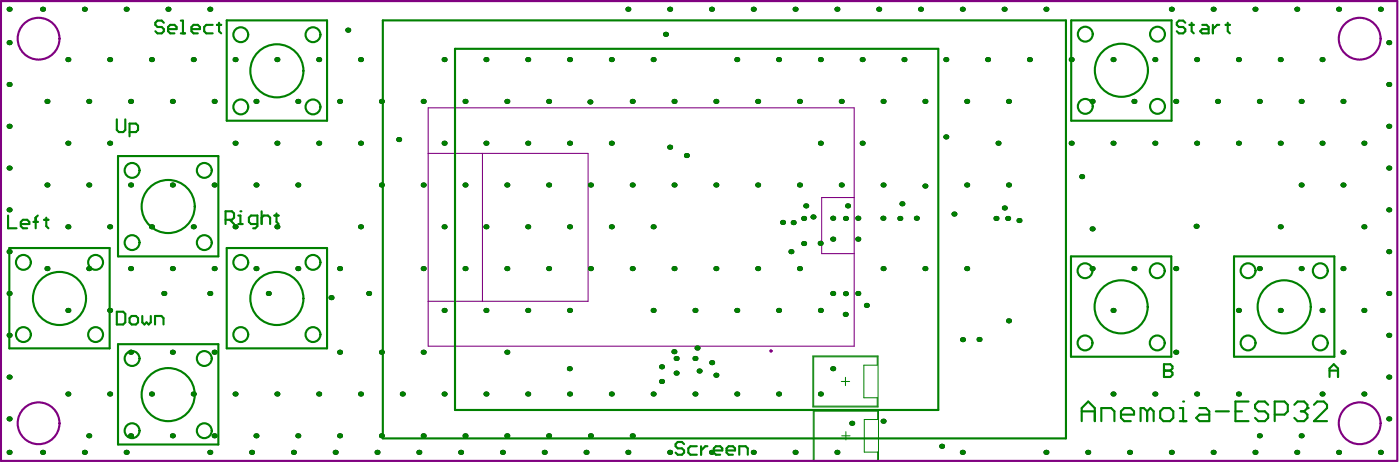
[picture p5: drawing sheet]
<svg xmlns="http://www.w3.org/2000/svg" width="557mm" height="184mm" viewBox="0 0 557 184" stroke-linecap="round" stroke-linejoin="round" font-family="sans-serif">
<path d="M323.6 141.6h26v20.3h-26zM324 141.9h25.3v3.3h-5.4v13h5.4v3.3h-25.3zM334.9 151.7h3.4M336.6 150.1v3.3M349.3 158.2h.1M323.8 163.2h26v20.3h-26zM324.1 163.5h25.3v3.4h-5.3v12.9h5.3v3.3h-25.3zM335.1 173.3h3.3M336.8 171.7v3.3M349.4 179.8h.1" fill="none" stroke="#008000" stroke-width=".4"/>
<path d="M170.5 42.9h169.6v94.8h-169.6zM170.5 61h63.6v58.8h-63.6M192.1 61v58.8M340.1 78.6h-13v22.3h13" fill="none" stroke="#800080" stroke-width=".42"/>
<circle cx="306.9" cy="139.6" r=".33" fill="none" stroke="#800080" stroke-width=".67"/>
<g fill="#000">
<circle cx="3.6" cy="3.7" r="1"/>
<circle cx="3.6" cy="17" r="1"/>
<circle cx="16.9" cy="3.7" r="1"/>
<circle cx="33.6" cy="3.7" r="1"/>
<circle cx="50.2" cy="3.7" r="1"/>
<circle cx="66.9" cy="3.7" r="1"/>
<circle cx="83.5" cy="3.7" r="1"/>
<circle cx="138.5" cy="12" r="1"/>
<circle cx="250" cy="3.7" r="1"/>
<circle cx="265" cy="13.6" r="1"/>
<circle cx="266.6" cy="3.7" r="1"/>
<circle cx="283.3" cy="3.7" r="1"/>
<circle cx="299.9" cy="3.7" r="1"/>
<circle cx="316.6" cy="3.7" r="1"/>
<circle cx="333.2" cy="3.7" r="1"/>
<circle cx="349.8" cy="3.7" r="1"/>
<circle cx="366.5" cy="3.7" r="1"/>
<circle cx="383.1" cy="3.7" r="1"/>
<circle cx="399.8" cy="3.7" r="1"/>
<circle cx="416.4" cy="3.7" r="1"/>
<circle cx="466.4" cy="3.7" r="1"/>
<circle cx="483" cy="3.7" r="1"/>
<circle cx="499.6" cy="3.7" r="1"/>
<circle cx="516.3" cy="3.7" r="1"/>
<circle cx="532.9" cy="3.7" r="1"/>
<circle cx="549.6" cy="3.7" r="1"/>
<circle cx="552.9" cy="17" r="1"/>
<circle cx="3.6" cy="33.6" r="1"/>
<circle cx="27" cy="23.7" r="1"/>
<circle cx="43.7" cy="23.7" r="1"/>
<circle cx="60.3" cy="23.7" r="1"/>
<circle cx="76.9" cy="23.7" r="1"/>
<circle cx="93.6" cy="23.7" r="1"/>
<circle cx="110.2" cy="23.7" r="1"/>
<circle cx="126.9" cy="23.7" r="1"/>
<circle cx="143.5" cy="23.7" r="1"/>
<circle cx="176.8" cy="23.7" r="1"/>
<circle cx="193.5" cy="23.7" r="1"/>
<circle cx="210.1" cy="23.7" r="1"/>
<circle cx="226.8" cy="23.7" r="1"/>
<circle cx="243.4" cy="23.7" r="1"/>
<circle cx="260" cy="23.7" r="1"/>
<circle cx="293.3" cy="23.7" r="1"/>
<circle cx="310" cy="23.7" r="1"/>
<circle cx="326.6" cy="23.7" r="1"/>
<circle cx="343.3" cy="23.7" r="1"/>
<circle cx="359.9" cy="23.7" r="1"/>
<circle cx="376.6" cy="23.7" r="1"/>
<circle cx="393.2" cy="23.7" r="1"/>
<circle cx="409.8" cy="23.7" r="1"/>
<circle cx="426.5" cy="23.7" r="1"/>
<circle cx="443.1" cy="23.7" r="1"/>
<circle cx="459.8" cy="23.7" r="1"/>
<circle cx="476.4" cy="23.7" r="1"/>
<circle cx="493.1" cy="23.7" r="1"/>
<circle cx="509.7" cy="23.7" r="1"/>
<circle cx="526.4" cy="23.7" r="1"/>
<circle cx="552.9" cy="33.6" r="1"/>
<circle cx="3.6" cy="50.2" r="1"/>
<circle cx="18.7" cy="40.3" r="1"/>
<circle cx="27" cy="57" r="1"/>
<circle cx="35.3" cy="40.3" r="1"/>
<circle cx="43.7" cy="57" r="1"/>
<circle cx="52" cy="40.3" r="1"/>
<circle cx="68.6" cy="40.3" r="1"/>
<circle cx="85.3" cy="40.3" r="1"/>
<circle cx="93.6" cy="57" r="1"/>
<circle cx="101.9" cy="40.3" r="1"/>
<circle cx="110.2" cy="57" r="1"/>
<circle cx="118.6" cy="40.3" r="1"/>
<circle cx="126.9" cy="57" r="1"/>
<circle cx="135.2" cy="40.3" r="1"/>
<circle cx="143.5" cy="57" r="1"/>
<circle cx="151.9" cy="40.3" r="1"/>
<circle cx="158.7" cy="55.5" r="1"/>
<circle cx="168.5" cy="40.3" r="1"/>
<circle cx="176.8" cy="57" r="1"/>
<circle cx="185.1" cy="40.3" r="1"/>
<circle cx="193.5" cy="57" r="1"/>
<circle cx="201.8" cy="40.3" r="1"/>
<circle cx="210.1" cy="57" r="1"/>
<circle cx="218.4" cy="40.3" r="1"/>
<circle cx="226.8" cy="57" r="1"/>
<circle cx="234.9" cy="40.6" r="1"/>
<circle cx="243.4" cy="57" r="1"/>
<circle cx="251.7" cy="40.3" r="1"/>
<circle cx="266.6" cy="58.5" r="1"/>
<circle cx="268.4" cy="40.3" r="1"/>
<circle cx="285" cy="40.3" r="1"/>
<circle cx="301.7" cy="40.3" r="1"/>
<circle cx="318.3" cy="40.3" r="1"/>
<circle cx="326.6" cy="57" r="1"/>
<circle cx="334.9" cy="40.3" r="1"/>
<circle cx="343.3" cy="57" r="1"/>
<circle cx="351.6" cy="40.3" r="1"/>
<circle cx="368.2" cy="40.3" r="1"/>
<circle cx="376.6" cy="54.5" r="1"/>
<circle cx="384.9" cy="40.3" r="1"/>
<circle cx="397.4" cy="57" r="1"/>
<circle cx="401.5" cy="40.3" r="1"/>
<circle cx="426.5" cy="57" r="1"/>
<circle cx="434.8" cy="40.3" r="1"/>
<circle cx="443.1" cy="57" r="1"/>
<circle cx="451.5" cy="40.3" r="1"/>
<circle cx="459.8" cy="57" r="1"/>
<circle cx="468.1" cy="40.3" r="1"/>
<circle cx="476.4" cy="57" r="1"/>
<circle cx="484.7" cy="40.3" r="1"/>
<circle cx="493.1" cy="57" r="1"/>
<circle cx="501.4" cy="40.3" r="1"/>
<circle cx="509.7" cy="57" r="1"/>
<circle cx="518" cy="40.3" r="1"/>
<circle cx="526.4" cy="57" r="1"/>
<circle cx="534.7" cy="40.3" r="1"/>
<circle cx="543" cy="57" r="1"/>
<circle cx="552.9" cy="50.2" r="1"/>
<circle cx="3.6" cy="66.8" r="1"/>
<circle cx="18.7" cy="73.6" r="1"/>
<circle cx="35.3" cy="73.6" r="1"/>
<circle cx="52" cy="73.6" r="1"/>
<circle cx="68.6" cy="73.6" r="1"/>
<circle cx="85.3" cy="73.6" r="1"/>
<circle cx="101.9" cy="73.6" r="1"/>
<circle cx="118.6" cy="73.6" r="1"/>
<circle cx="151.9" cy="73.6" r="1"/>
<circle cx="168.5" cy="73.6" r="1"/>
<circle cx="185.1" cy="73.6" r="1"/>
<circle cx="201.8" cy="73.6" r="1"/>
<circle cx="218.4" cy="73.6" r="1"/>
<circle cx="235.1" cy="73.6" r="1"/>
<circle cx="251.7" cy="73.6" r="1"/>
<circle cx="268.4" cy="73.6" r="1"/>
<circle cx="273.3" cy="61.9" r="1"/>
<circle cx="285" cy="73.6" r="1"/>
<circle cx="301.7" cy="73.6" r="1"/>
<circle cx="318.3" cy="73.6" r="1"/>
<circle cx="334.9" cy="73.6" r="1"/>
<circle cx="351.6" cy="73.6" r="1"/>
<circle cx="368.2" cy="74" r="1"/>
<circle cx="384.9" cy="73.6" r="1"/>
<circle cx="401.5" cy="73.6" r="1"/>
<circle cx="430.7" cy="70.3" r="1"/>
<circle cx="518" cy="73.6" r="1"/>
<circle cx="534.7" cy="73.6" r="1"/>
<circle cx="552.9" cy="66.8" r="1"/>
<circle cx="3.6" cy="83.5" r="1"/>
<circle cx="27" cy="90.2" r="1"/>
<circle cx="43.7" cy="90.2" r="1"/>
<circle cx="60.3" cy="90.2" r="1"/>
<circle cx="76.9" cy="90.2" r="1"/>
<circle cx="93.6" cy="90.2" r="1"/>
<circle cx="110.2" cy="90.2" r="1"/>
<circle cx="143.5" cy="90.2" r="1"/>
<circle cx="176.8" cy="90.2" r="1"/>
<circle cx="193.5" cy="90.2" r="1"/>
<circle cx="210.1" cy="90.2" r="1"/>
<circle cx="226.8" cy="90.2" r="1"/>
<circle cx="243.4" cy="90.2" r="1"/>
<circle cx="260" cy="90.2" r="1"/>
<circle cx="311.6" cy="88.5" r="1"/>
<circle cx="315.8" cy="88.5" r="1"/>
<circle cx="320" cy="86.9" r="1"/>
<circle cx="320" cy="96.9" r="1"/>
<circle cx="320.8" cy="81.9" r="1"/>
<circle cx="323.7" cy="86.3" r="1"/>
<circle cx="326.5" cy="96.8" r="1"/>
<circle cx="331.5" cy="95.1" r="1"/>
<circle cx="331.5" cy="86.8" r="1"/>
<circle cx="336.6" cy="86.9" r="1"/>
<circle cx="337.4" cy="81.9" r="1"/>
<circle cx="341.5" cy="95.1" r="1"/>
<circle cx="341.5" cy="86.8" r="1"/>
<circle cx="351.5" cy="86.8" r="1"/>
<circle cx="358.2" cy="86.9" r="1"/>
<circle cx="359.1" cy="81.1" r="1"/>
<circle cx="364.8" cy="86.8" r="1"/>
<circle cx="379.8" cy="85.1" r="1"/>
<circle cx="396.5" cy="86.9" r="1"/>
<circle cx="399.9" cy="82.7" r="1"/>
<circle cx="401.2" cy="86.9" r="1"/>
<circle cx="405.7" cy="87.7" r="1"/>
<circle cx="434.8" cy="91" r="1"/>
<circle cx="476.2" cy="90" r="1"/>
<circle cx="509.7" cy="90.2" r="1"/>
<circle cx="543" cy="90.2" r="1"/>
<circle cx="552.9" cy="83.5" r="1"/>
<circle cx="3.6" cy="116.7" r="1"/>
<circle cx="3.6" cy="100.1" r="1"/>
<circle cx="18.7" cy="106.8" r="1"/>
<circle cx="35.3" cy="106.8" r="1"/>
<circle cx="52" cy="106.8" r="1"/>
<circle cx="65.2" cy="116.7" r="1"/>
<circle cx="68.6" cy="106.8" r="1"/>
<circle cx="83.5" cy="116.7" r="1"/>
<circle cx="85.3" cy="106.8" r="1"/>
<circle cx="101.9" cy="106.8" r="1"/>
<circle cx="106.8" cy="116.7" r="1"/>
<circle cx="118.6" cy="106.8" r="1"/>
<circle cx="131.8" cy="118.4" r="1"/>
<circle cx="135.2" cy="106.8" r="1"/>
<circle cx="146.8" cy="116.7" r="1"/>
<circle cx="168.5" cy="106.8" r="1"/>
<circle cx="185.1" cy="106.8" r="1"/>
<circle cx="201.8" cy="106.8" r="1"/>
<circle cx="218.4" cy="106.8" r="1"/>
<circle cx="235.1" cy="106.8" r="1"/>
<circle cx="251.7" cy="106.8" r="1"/>
<circle cx="268.4" cy="106.8" r="1"/>
<circle cx="285" cy="106.8" r="1"/>
<circle cx="301.7" cy="106.8" r="1"/>
<circle cx="314.9" cy="100.1" r="1"/>
<circle cx="318.3" cy="106.8" r="1"/>
<circle cx="331.5" cy="116.7" r="1"/>
<circle cx="336.6" cy="116.8" r="1"/>
<circle cx="341.5" cy="116.7" r="1"/>
<circle cx="351.6" cy="106.8" r="1"/>
<circle cx="368.2" cy="106.8" r="1"/>
<circle cx="384.9" cy="106.8" r="1"/>
<circle cx="434.8" cy="106.8" r="1"/>
<circle cx="451.5" cy="106.8" r="1"/>
<circle cx="468.1" cy="106.8" r="1"/>
<circle cx="501.4" cy="106.8" r="1"/>
<circle cx="518" cy="106.8" r="1"/>
<circle cx="534.7" cy="106.8" r="1"/>
<circle cx="552.9" cy="100.1" r="1"/>
<circle cx="552.9" cy="116.7" r="1"/>
<circle cx="3.6" cy="133.4" r="1"/>
<circle cx="27" cy="123.5" r="1"/>
<circle cx="43.7" cy="123.5" r="1"/>
<circle cx="176.8" cy="123.5" r="1"/>
<circle cx="193.5" cy="123.5" r="1"/>
<circle cx="210.1" cy="123.5" r="1"/>
<circle cx="226.8" cy="123.5" r="1"/>
<circle cx="260" cy="123.5" r="1"/>
<circle cx="268.3" cy="139.9" r="1"/>
<circle cx="276.7" cy="123.5" r="1"/>
<circle cx="277.5" cy="138.4" r="1"/>
<circle cx="293.3" cy="123.5" r="1"/>
<circle cx="310" cy="123.5" r="1"/>
<circle cx="326.6" cy="123.5" r="1"/>
<circle cx="336.5" cy="125" r="1"/>
<circle cx="344.9" cy="121.5" r="1"/>
<circle cx="383.2" cy="135.1" r="1"/>
<circle cx="389.8" cy="135" r="1"/>
<circle cx="401.5" cy="127.6" r="1"/>
<circle cx="443.1" cy="123.5" r="1"/>
<circle cx="493.1" cy="123.5" r="1"/>
<circle cx="509.7" cy="123.5" r="1"/>
<circle cx="526.4" cy="123.5" r="1"/>
<circle cx="543" cy="123.5" r="1"/>
<circle cx="552.9" cy="133.4" r="1"/>
<circle cx="3.6" cy="150" r="1"/>
<circle cx="27" cy="156.7" r="1"/>
<circle cx="43.7" cy="156.7" r="1"/>
<circle cx="52" cy="140.1" r="1"/>
<circle cx="60.3" cy="156.7" r="1"/>
<circle cx="68.6" cy="140.1" r="1"/>
<circle cx="76.9" cy="156.7" r="1"/>
<circle cx="85.3" cy="140.1" r="1"/>
<circle cx="93.6" cy="156.7" r="1"/>
<circle cx="110.2" cy="156.7" r="1"/>
<circle cx="126.9" cy="156.7" r="1"/>
<circle cx="135.2" cy="140.1" r="1"/>
<circle cx="143.5" cy="156.7" r="1"/>
<circle cx="151.9" cy="140.1" r="1"/>
<circle cx="160.2" cy="156.7" r="1"/>
<circle cx="168.5" cy="140.1" r="1"/>
<circle cx="176.8" cy="156.7" r="1"/>
<circle cx="193.5" cy="156.7" r="1"/>
<circle cx="201.8" cy="140.1" r="1"/>
<circle cx="210.1" cy="156.7" r="1"/>
<circle cx="226.7" cy="146.7" r="1"/>
<circle cx="226.8" cy="156.7" r="1"/>
<circle cx="243.4" cy="156.7" r="1"/>
<circle cx="260" cy="156.7" r="1"/>
<circle cx="263.4" cy="151.7" r="1"/>
<circle cx="263.4" cy="145.9" r="1"/>
<circle cx="269.2" cy="142.6" r="1"/>
<circle cx="269.2" cy="148.4" r="1"/>
<circle cx="276.7" cy="156.7" r="1"/>
<circle cx="276.7" cy="142.6" r="1"/>
<circle cx="278.4" cy="147.6" r="1"/>
<circle cx="283.3" cy="144.2" r="1"/>
<circle cx="285" cy="149.2" r="1"/>
<circle cx="293.3" cy="156.7" r="1"/>
<circle cx="310" cy="156.7" r="1"/>
<circle cx="326.6" cy="156.7" r="1"/>
<circle cx="331.5" cy="146.7" r="1"/>
<circle cx="443.1" cy="156.7" r="1"/>
<circle cx="459.8" cy="156.7" r="1"/>
<circle cx="468.1" cy="140.1" r="1"/>
<circle cx="476.4" cy="156.7" r="1"/>
<circle cx="493.1" cy="156.7" r="1"/>
<circle cx="526.4" cy="156.7" r="1"/>
<circle cx="534.7" cy="140.1" r="1"/>
<circle cx="543" cy="156.7" r="1"/>
<circle cx="552.9" cy="150" r="1"/>
<circle cx="3.6" cy="179.9" r="1"/>
<circle cx="3.6" cy="166.6" r="1"/>
<circle cx="16.9" cy="179.9" r="1"/>
<circle cx="33.6" cy="179.9" r="1"/>
<circle cx="35.3" cy="173.3" r="1"/>
<circle cx="50.2" cy="179.9" r="1"/>
<circle cx="52" cy="173.3" r="1"/>
<circle cx="68.6" cy="173.3" r="1"/>
<circle cx="83.5" cy="179.9" r="1"/>
<circle cx="85.3" cy="173.3" r="1"/>
<circle cx="100.2" cy="179.9" r="1"/>
<circle cx="101.9" cy="173.3" r="1"/>
<circle cx="116.8" cy="179.9" r="1"/>
<circle cx="118.6" cy="173.3" r="1"/>
<circle cx="133.5" cy="179.9" r="1"/>
<circle cx="135.2" cy="173.3" r="1"/>
<circle cx="150.1" cy="179.9" r="1"/>
<circle cx="151.9" cy="173.3" r="1"/>
<circle cx="166.7" cy="179.9" r="1"/>
<circle cx="168.5" cy="173.3" r="1"/>
<circle cx="183.4" cy="179.9" r="1"/>
<circle cx="185.1" cy="173.3" r="1"/>
<circle cx="200" cy="179.9" r="1"/>
<circle cx="201.8" cy="173.3" r="1"/>
<circle cx="216.7" cy="179.9" r="1"/>
<circle cx="218.4" cy="173.3" r="1"/>
<circle cx="233.3" cy="179.9" r="1"/>
<circle cx="235.1" cy="173.3" r="1"/>
<circle cx="250" cy="179.9" r="1"/>
<circle cx="251.7" cy="173.3" r="1"/>
<circle cx="266.6" cy="179.9" r="1"/>
<circle cx="283.3" cy="179.9" r="1"/>
<circle cx="299.9" cy="179.9" r="1"/>
<circle cx="316.6" cy="179.9" r="1"/>
<circle cx="333.2" cy="179.9" r="1"/>
<circle cx="339.1" cy="168.4" r="1"/>
<circle cx="351.6" cy="167.5" r="1"/>
<circle cx="374.9" cy="177.5" r="1"/>
<circle cx="383.1" cy="179.9" r="1"/>
<circle cx="416.4" cy="179.9" r="1"/>
<circle cx="433.1" cy="179.9" r="1"/>
<circle cx="449.7" cy="179.9" r="1"/>
<circle cx="466.4" cy="179.9" r="1"/>
<circle cx="483" cy="179.9" r="1"/>
<circle cx="499.6" cy="179.9" r="1"/>
<circle cx="501.4" cy="173.3" r="1"/>
<circle cx="516.3" cy="179.9" r="1"/>
<circle cx="518" cy="173.3" r="1"/>
<circle cx="532.9" cy="179.9" r="1"/>
<circle cx="549.6" cy="179.9" r="1"/>
<circle cx="552.9" cy="166.6" r="1"/>
</g>
<g fill="#008000">
<circle cx="401.5" cy="127.6" r="1"/>
<circle cx="344.9" cy="121.5" r="1"/>
<circle cx="401.5" cy="40.3" r="1"/>
<circle cx="339.1" cy="168.4" r="1"/>
<circle cx="351.6" cy="167.5" r="1"/>
<circle cx="374.9" cy="177.5" r="1"/>
<circle cx="405.7" cy="87.7" r="1"/>
<circle cx="399.9" cy="82.7" r="1"/>
<circle cx="396.5" cy="86.9" r="1"/>
<circle cx="315.8" cy="88.5" r="1"/>
<circle cx="320.8" cy="81.9" r="1"/>
<circle cx="337.4" cy="81.9" r="1"/>
<circle cx="359.1" cy="81.1" r="1"/>
<circle cx="263.4" cy="151.7" r="1"/>
<circle cx="285" cy="149.2" r="1"/>
<circle cx="277.5" cy="138.4" r="1"/>
<circle cx="263.4" cy="145.9" r="1"/>
<circle cx="269.2" cy="148.4" r="1"/>
<circle cx="278.4" cy="147.6" r="1"/>
<circle cx="283.3" cy="144.2" r="1"/>
<circle cx="268.3" cy="139.9" r="1"/>
<circle cx="293.3" cy="156.7" r="1"/>
<circle cx="443.1" cy="156.7" r="1"/>
<circle cx="534.7" cy="106.8" r="1"/>
<circle cx="210.1" cy="23.7" r="1"/>
<circle cx="143.5" cy="23.7" r="1"/>
<circle cx="193.5" cy="23.7" r="1"/>
<circle cx="176.8" cy="23.7" r="1"/>
<circle cx="226.8" cy="23.7" r="1"/>
<circle cx="234.9" cy="40.6" r="1"/>
<circle cx="158.7" cy="55.5" r="1"/>
<circle cx="168.5" cy="40.3" r="1"/>
<circle cx="143.5" cy="57" r="1"/>
<circle cx="151.9" cy="40.3" r="1"/>
<circle cx="430.7" cy="70.3" r="1"/>
<circle cx="397.4" cy="57" r="1"/>
<circle cx="376.6" cy="54.5" r="1"/>
<circle cx="434.8" cy="91" r="1"/>
<circle cx="509.7" cy="90.2" r="1"/>
<circle cx="476.2" cy="90" r="1"/>
<circle cx="193.5" cy="57" r="1"/>
<circle cx="368.2" cy="74" r="1"/>
<circle cx="534.7" cy="40.3" r="1"/>
<circle cx="543" cy="57" r="1"/>
<circle cx="534.7" cy="73.6" r="1"/>
<circle cx="543" cy="90.2" r="1"/>
<circle cx="543" cy="123.5" r="1"/>
<circle cx="534.7" cy="140.1" r="1"/>
<circle cx="543" cy="156.7" r="1"/>
<circle cx="526.4" cy="23.7" r="1"/>
<circle cx="518" cy="40.3" r="1"/>
<circle cx="526.4" cy="57" r="1"/>
<circle cx="518" cy="73.6" r="1"/>
<circle cx="518" cy="106.8" r="1"/>
<circle cx="526.4" cy="123.5" r="1"/>
<circle cx="526.4" cy="156.7" r="1"/>
<circle cx="518" cy="173.3" r="1"/>
<circle cx="509.7" cy="23.7" r="1"/>
<circle cx="501.4" cy="40.3" r="1"/>
<circle cx="509.7" cy="57" r="1"/>
<circle cx="501.4" cy="106.8" r="1"/>
<circle cx="509.7" cy="123.5" r="1"/>
<circle cx="501.4" cy="173.3" r="1"/>
<circle cx="493.1" cy="23.7" r="1"/>
<circle cx="484.7" cy="40.3" r="1"/>
<circle cx="493.1" cy="57" r="1"/>
<circle cx="493.1" cy="123.5" r="1"/>
<circle cx="493.1" cy="156.7" r="1"/>
<circle cx="476.4" cy="23.7" r="1"/>
<circle cx="468.1" cy="40.3" r="1"/>
<circle cx="476.4" cy="57" r="1"/>
<circle cx="468.1" cy="106.8" r="1"/>
<circle cx="468.1" cy="140.1" r="1"/>
<circle cx="476.4" cy="156.7" r="1"/>
<circle cx="459.8" cy="23.7" r="1"/>
<circle cx="451.5" cy="40.3" r="1"/>
<circle cx="459.8" cy="57" r="1"/>
<circle cx="451.5" cy="106.8" r="1"/>
<circle cx="459.8" cy="156.7" r="1"/>
<circle cx="443.1" cy="23.7" r="1"/>
<circle cx="434.8" cy="40.3" r="1"/>
<circle cx="443.1" cy="57" r="1"/>
<circle cx="434.8" cy="106.8" r="1"/>
<circle cx="443.1" cy="123.5" r="1"/>
<circle cx="426.5" cy="23.7" r="1"/>
<circle cx="426.5" cy="57" r="1"/>
<circle cx="409.8" cy="23.7" r="1"/>
<circle cx="401.5" cy="73.6" r="1"/>
<circle cx="393.2" cy="23.7" r="1"/>
<circle cx="384.9" cy="40.3" r="1"/>
<circle cx="384.9" cy="73.6" r="1"/>
<circle cx="384.9" cy="106.8" r="1"/>
<circle cx="376.6" cy="23.7" r="1"/>
<circle cx="368.2" cy="40.3" r="1"/>
<circle cx="368.2" cy="106.8" r="1"/>
<circle cx="359.9" cy="23.7" r="1"/>
<circle cx="351.6" cy="40.3" r="1"/>
<circle cx="351.6" cy="73.6" r="1"/>
<circle cx="351.6" cy="106.8" r="1"/>
<circle cx="343.3" cy="23.7" r="1"/>
<circle cx="334.9" cy="40.3" r="1"/>
<circle cx="343.3" cy="57" r="1"/>
<circle cx="334.9" cy="73.6" r="1"/>
<circle cx="326.6" cy="23.7" r="1"/>
<circle cx="318.3" cy="40.3" r="1"/>
<circle cx="326.6" cy="57" r="1"/>
<circle cx="318.3" cy="73.6" r="1"/>
<circle cx="318.3" cy="106.8" r="1"/>
<circle cx="326.6" cy="123.5" r="1"/>
<circle cx="326.6" cy="156.7" r="1"/>
<circle cx="310" cy="23.7" r="1"/>
<circle cx="301.7" cy="40.3" r="1"/>
<circle cx="301.7" cy="73.6" r="1"/>
<circle cx="301.7" cy="106.8" r="1"/>
<circle cx="310" cy="123.5" r="1"/>
<circle cx="310" cy="156.7" r="1"/>
<circle cx="293.3" cy="23.7" r="1"/>
<circle cx="285" cy="40.3" r="1"/>
<circle cx="285" cy="73.6" r="1"/>
<circle cx="285" cy="106.8" r="1"/>
<circle cx="293.3" cy="123.5" r="1"/>
<circle cx="268.4" cy="40.3" r="1"/>
<circle cx="268.4" cy="73.6" r="1"/>
<circle cx="268.4" cy="106.8" r="1"/>
<circle cx="276.7" cy="123.5" r="1"/>
<circle cx="276.7" cy="156.7" r="1"/>
<circle cx="260" cy="23.7" r="1"/>
<circle cx="251.7" cy="40.3" r="1"/>
<circle cx="251.7" cy="73.6" r="1"/>
<circle cx="260" cy="90.2" r="1"/>
<circle cx="251.7" cy="106.8" r="1"/>
<circle cx="260" cy="123.5" r="1"/>
<circle cx="260" cy="156.7" r="1"/>
<circle cx="251.7" cy="173.3" r="1"/>
<circle cx="243.4" cy="23.7" r="1"/>
<circle cx="243.4" cy="57" r="1"/>
<circle cx="235.1" cy="73.6" r="1"/>
<circle cx="243.4" cy="90.2" r="1"/>
<circle cx="235.1" cy="106.8" r="1"/>
<circle cx="243.4" cy="156.7" r="1"/>
<circle cx="235.1" cy="173.3" r="1"/>
<circle cx="218.4" cy="40.3" r="1"/>
<circle cx="226.8" cy="57" r="1"/>
<circle cx="218.4" cy="73.6" r="1"/>
<circle cx="226.8" cy="90.2" r="1"/>
<circle cx="218.4" cy="106.8" r="1"/>
<circle cx="226.8" cy="123.5" r="1"/>
<circle cx="226.8" cy="156.7" r="1"/>
<circle cx="218.4" cy="173.3" r="1"/>
<circle cx="201.8" cy="40.3" r="1"/>
<circle cx="210.1" cy="57" r="1"/>
<circle cx="201.8" cy="73.6" r="1"/>
<circle cx="210.1" cy="90.2" r="1"/>
<circle cx="201.8" cy="106.8" r="1"/>
<circle cx="210.1" cy="123.5" r="1"/>
<circle cx="201.8" cy="140.1" r="1"/>
<circle cx="210.1" cy="156.7" r="1"/>
<circle cx="201.8" cy="173.3" r="1"/>
<circle cx="185.1" cy="40.3" r="1"/>
<circle cx="185.1" cy="73.6" r="1"/>
<circle cx="193.5" cy="90.2" r="1"/>
<circle cx="185.1" cy="106.8" r="1"/>
<circle cx="193.5" cy="123.5" r="1"/>
<circle cx="193.5" cy="156.7" r="1"/>
<circle cx="185.1" cy="173.3" r="1"/>
<circle cx="176.8" cy="57" r="1"/>
<circle cx="168.5" cy="73.6" r="1"/>
<circle cx="176.8" cy="90.2" r="1"/>
<circle cx="168.5" cy="106.8" r="1"/>
<circle cx="176.8" cy="123.5" r="1"/>
<circle cx="168.5" cy="140.1" r="1"/>
<circle cx="176.8" cy="156.7" r="1"/>
<circle cx="168.5" cy="173.3" r="1"/>
<circle cx="151.9" cy="73.6" r="1"/>
<circle cx="151.9" cy="140.1" r="1"/>
<circle cx="160.2" cy="156.7" r="1"/>
<circle cx="151.9" cy="173.3" r="1"/>
<circle cx="135.2" cy="40.3" r="1"/>
<circle cx="143.5" cy="90.2" r="1"/>
<circle cx="135.2" cy="106.8" r="1"/>
<circle cx="135.2" cy="140.1" r="1"/>
<circle cx="143.5" cy="156.7" r="1"/>
<circle cx="135.2" cy="173.3" r="1"/>
<circle cx="126.9" cy="23.7" r="1"/>
<circle cx="118.6" cy="40.3" r="1"/>
<circle cx="126.9" cy="57" r="1"/>
<circle cx="118.6" cy="73.6" r="1"/>
<circle cx="118.6" cy="106.8" r="1"/>
<circle cx="126.9" cy="156.7" r="1"/>
<circle cx="118.6" cy="173.3" r="1"/>
<circle cx="110.2" cy="23.7" r="1"/>
<circle cx="101.9" cy="40.3" r="1"/>
<circle cx="110.2" cy="57" r="1"/>
<circle cx="101.9" cy="73.6" r="1"/>
<circle cx="110.2" cy="90.2" r="1"/>
<circle cx="101.9" cy="106.8" r="1"/>
<circle cx="110.2" cy="156.7" r="1"/>
<circle cx="101.9" cy="173.3" r="1"/>
<circle cx="93.6" cy="23.7" r="1"/>
<circle cx="85.3" cy="40.3" r="1"/>
<circle cx="93.6" cy="57" r="1"/>
<circle cx="85.3" cy="73.6" r="1"/>
<circle cx="93.6" cy="90.2" r="1"/>
<circle cx="85.3" cy="106.8" r="1"/>
<circle cx="85.3" cy="140.1" r="1"/>
<circle cx="93.6" cy="156.7" r="1"/>
<circle cx="85.3" cy="173.3" r="1"/>
<circle cx="76.9" cy="23.7" r="1"/>
<circle cx="68.6" cy="40.3" r="1"/>
<circle cx="68.6" cy="73.6" r="1"/>
<circle cx="76.9" cy="90.2" r="1"/>
<circle cx="68.6" cy="106.8" r="1"/>
<circle cx="68.6" cy="140.1" r="1"/>
<circle cx="76.9" cy="156.7" r="1"/>
<circle cx="68.6" cy="173.3" r="1"/>
<circle cx="60.3" cy="23.7" r="1"/>
<circle cx="52" cy="40.3" r="1"/>
<circle cx="52" cy="73.6" r="1"/>
<circle cx="60.3" cy="90.2" r="1"/>
<circle cx="52" cy="106.8" r="1"/>
<circle cx="52" cy="140.1" r="1"/>
<circle cx="60.3" cy="156.7" r="1"/>
<circle cx="52" cy="173.3" r="1"/>
<circle cx="43.7" cy="23.7" r="1"/>
<circle cx="35.3" cy="40.3" r="1"/>
<circle cx="43.7" cy="57" r="1"/>
<circle cx="35.3" cy="73.6" r="1"/>
<circle cx="43.7" cy="90.2" r="1"/>
<circle cx="35.3" cy="106.8" r="1"/>
<circle cx="43.7" cy="123.5" r="1"/>
<circle cx="43.7" cy="156.7" r="1"/>
<circle cx="35.3" cy="173.3" r="1"/>
<circle cx="27" cy="23.7" r="1"/>
<circle cx="18.7" cy="40.3" r="1"/>
<circle cx="27" cy="57" r="1"/>
<circle cx="18.7" cy="73.6" r="1"/>
<circle cx="27" cy="90.2" r="1"/>
<circle cx="18.7" cy="106.8" r="1"/>
<circle cx="27" cy="123.5" r="1"/>
<circle cx="27" cy="156.7" r="1"/>
<circle cx="269.2" cy="142.6" r="1"/>
<circle cx="276.7" cy="142.6" r="1"/>
<circle cx="383.2" cy="135.1" r="1"/>
<circle cx="138.5" cy="12" r="1"/>
<circle cx="331.5" cy="146.7" r="1"/>
<circle cx="226.7" cy="146.7" r="1"/>
<circle cx="83.5" cy="116.7" r="1"/>
<circle cx="131.8" cy="118.4" r="1"/>
<circle cx="106.8" cy="116.7" r="1"/>
<circle cx="65.2" cy="116.7" r="1"/>
<circle cx="146.8" cy="116.7" r="1"/>
<circle cx="265" cy="13.6" r="1"/>
<circle cx="379.8" cy="85.1" r="1"/>
<circle cx="273.3" cy="61.9" r="1"/>
<circle cx="266.6" cy="58.5" r="1"/>
<circle cx="389.8" cy="135" r="1"/>
<circle cx="336.5" cy="125" r="1"/>
<circle cx="331.5" cy="116.7" r="1"/>
<circle cx="341.5" cy="116.7" r="1"/>
<circle cx="364.8" cy="86.8" r="1"/>
<circle cx="351.5" cy="86.8" r="1"/>
<circle cx="331.5" cy="95.1" r="1"/>
<circle cx="341.5" cy="95.1" r="1"/>
<circle cx="341.5" cy="86.8" r="1"/>
<circle cx="331.5" cy="86.8" r="1"/>
<circle cx="323.7" cy="86.3" r="1"/>
<circle cx="311.6" cy="88.5" r="1"/>
<circle cx="314.9" cy="100.1" r="1"/>
<circle cx="326.5" cy="96.8" r="1"/>
<circle cx="552.9" cy="166.6" r="1"/>
<circle cx="552.9" cy="150" r="1"/>
<circle cx="552.9" cy="133.4" r="1"/>
<circle cx="552.9" cy="116.7" r="1"/>
<circle cx="552.9" cy="100.1" r="1"/>
<circle cx="552.9" cy="83.5" r="1"/>
<circle cx="552.9" cy="66.8" r="1"/>
<circle cx="552.9" cy="50.2" r="1"/>
<circle cx="552.9" cy="33.6" r="1"/>
<circle cx="552.9" cy="17" r="1"/>
<circle cx="549.6" cy="179.9" r="1"/>
<circle cx="532.9" cy="179.9" r="1"/>
<circle cx="516.3" cy="179.9" r="1"/>
<circle cx="499.6" cy="179.9" r="1"/>
<circle cx="483" cy="179.9" r="1"/>
<circle cx="466.4" cy="179.9" r="1"/>
<circle cx="449.7" cy="179.9" r="1"/>
<circle cx="433.1" cy="179.9" r="1"/>
<circle cx="416.4" cy="179.9" r="1"/>
<circle cx="383.1" cy="179.9" r="1"/>
<circle cx="333.2" cy="179.9" r="1"/>
<circle cx="316.6" cy="179.9" r="1"/>
<circle cx="299.9" cy="179.9" r="1"/>
<circle cx="283.3" cy="179.9" r="1"/>
<circle cx="266.6" cy="179.9" r="1"/>
<circle cx="250" cy="179.9" r="1"/>
<circle cx="233.3" cy="179.9" r="1"/>
<circle cx="216.7" cy="179.9" r="1"/>
<circle cx="200" cy="179.9" r="1"/>
<circle cx="183.4" cy="179.9" r="1"/>
<circle cx="166.7" cy="179.9" r="1"/>
<circle cx="150.1" cy="179.9" r="1"/>
<circle cx="133.5" cy="179.9" r="1"/>
<circle cx="116.8" cy="179.9" r="1"/>
<circle cx="100.2" cy="179.9" r="1"/>
<circle cx="83.5" cy="179.9" r="1"/>
<circle cx="50.2" cy="179.9" r="1"/>
<circle cx="33.6" cy="179.9" r="1"/>
<circle cx="16.9" cy="179.9" r="1"/>
<circle cx="3.6" cy="3.7" r="1"/>
<circle cx="3.6" cy="179.9" r="1"/>
<circle cx="3.6" cy="166.6" r="1"/>
<circle cx="3.6" cy="150" r="1"/>
<circle cx="3.6" cy="133.4" r="1"/>
<circle cx="3.6" cy="116.7" r="1"/>
<circle cx="3.6" cy="100.1" r="1"/>
<circle cx="3.6" cy="83.5" r="1"/>
<circle cx="3.6" cy="66.8" r="1"/>
<circle cx="3.6" cy="50.2" r="1"/>
<circle cx="3.6" cy="33.6" r="1"/>
<circle cx="3.6" cy="17" r="1"/>
<circle cx="16.9" cy="3.7" r="1"/>
<circle cx="33.6" cy="3.7" r="1"/>
<circle cx="50.2" cy="3.7" r="1"/>
<circle cx="66.9" cy="3.7" r="1"/>
<circle cx="83.5" cy="3.7" r="1"/>
<circle cx="250" cy="3.7" r="1"/>
<circle cx="266.6" cy="3.7" r="1"/>
<circle cx="283.3" cy="3.7" r="1"/>
<circle cx="299.9" cy="3.7" r="1"/>
<circle cx="316.6" cy="3.7" r="1"/>
<circle cx="333.2" cy="3.7" r="1"/>
<circle cx="349.8" cy="3.7" r="1"/>
<circle cx="366.5" cy="3.7" r="1"/>
<circle cx="383.1" cy="3.7" r="1"/>
<circle cx="399.8" cy="3.7" r="1"/>
<circle cx="416.4" cy="3.7" r="1"/>
<circle cx="466.4" cy="3.7" r="1"/>
<circle cx="483" cy="3.7" r="1"/>
<circle cx="499.6" cy="3.7" r="1"/>
<circle cx="516.3" cy="3.7" r="1"/>
<circle cx="532.9" cy="3.7" r="1"/>
<circle cx="549.6" cy="3.7" r="1"/>
<circle cx="401.2" cy="86.9" r="1"/>
<circle cx="358.2" cy="86.9" r="1"/>
<circle cx="320" cy="96.9" r="1"/>
<circle cx="320" cy="86.9" r="1"/>
<circle cx="336.6" cy="86.9" r="1"/>
<circle cx="336.6" cy="116.8" r="1"/>
</g>
<g fill="none" stroke="#800080" stroke-width=".85">
<path d="M.4 .4h555.9v182.9h-555.9z"/>
<circle cx="15.4" cy="15.4" r="8.3"/>
<circle cx="541.3" cy="15.4" r="8.3"/>
<circle cx="15.4" cy="168.4" r="8.3"/>
<circle cx="541.3" cy="168.4" r="8.3"/>
</g>
<g fill="none" stroke="#008000" stroke-width=".85">
<path d="M90.3 8.1h39.9v39.9h-39.9zM152.4 8.1h272v166.3h-272zM181.2 19.4h192.4v143.7h-192.4zM426.5 8.1h39.9v39.9h-39.9zM47 62.1h39.9v39.9h-39.9zM3.7 98.7h40v39.9h-40zM90.3 98.7h39.9v39.9h-39.9zM426.4 102h39.9v39.9h-39.9zM491.3 102h40v39.9h-40zM47 136.9h39.9v39.9h-39.9zM430.7 167.5v-5.2l2.6-2.6 2.6 2.6v5.2M430.7 163.6h5.2"/>
<path d="M438.5 167.5v-5.2h3.9l1.3 1.3v3.9M446.3 164.9h5.2v-1.3l-1.3-1.3h-2.6l-1.3 1.3v2.6l1.3 1.3h2.6M456.7 163.6l-1.3-1.3h-1.3v5.2M456.7 163.6v3.9M456.7 163.6l1.3-1.3 1.3 1.3v3.9M461.9 163.6l1.3-1.3h2.6l1.3 1.3v2.6l-1.3 1.3h-2.6l-1.3-1.3zM469.7 162.3h1.3v5.2M469.7 167.5h2.6"/>
</g>
<circle cx="471" cy="159.7" r=".42" fill="#008000"/>
<path d="M497.1 159.7h-5.2v7.8h5.2M477.5 162.3h2.7l1.3 1.3v3.9h-4l-1.3-1.3 1.3-1.3h4M484.1 163.6h5.2M491.9 163.6h2.6M504.9 161l-1.3-1.3h-2.6l-1.3 1.3v1.3l1.3 1.3h2.6l1.3 1.3v1.3l-1.3 1.3h-2.6l-1.3-1.3M507.5 164.9h3.9l1.3-1.3v-2.6l-1.3-1.3h-3.9v7.8M515.3 161l1.3-1.3h2.6l1.3 1.3v1.3" fill="none" stroke="#008000" stroke-width=".85"/>
<circle cx="520.5" cy="162.3" r=".42" fill="#008000"/>
<g fill="none" stroke="#008000" stroke-width=".85">
<path d="M65.2 9l-.8-.8h-1.7l-.9 .8v.9l.9 .8h1.7l.8 .9v.8l-.8 .9h-1.7l-.9-.9M66.9 11.6h3.4v-.9l-.8-.8h-1.7l-.9 .8v1.7l.9 .9h1.7M72 8.2h.8v5.1M72 13.3h1.7M76.2 11.6h3.4v-.9l-.8-.8h-1.7l-.9 .8v1.7l.9 .9h1.7M84.7 9.9h-2.6l-.8 .8v1.7l.8 .9h2.6M86.4 9.9h1.7M87.2 9v3.4l.9 .9M471.9 9l-.8-.8h-1.7l-.9 .8v.9l.9 .8h1.7l.8 .9v.8l-.8 .9h-1.7l-.9-.9M473.6 9.9h1.7M474.4 9v3.4l.9 .9M478.7 9.9h1.7l.8 .8v2.6h-2.5l-.9-.9 .9-.8h2.5"/>
<path d="M482.9 9.9v3.4M485.4 9.9h-.8l-1.7 1.7M488 9.9h1.7M488.8 9v3.4l.9 .9M46.5 47.5v4.2l.9 .8h1.6l.9-.8v-4.2M51.6 52.5h2.5l.9-.8v-1.7l-.9-.8h-2.5v5M89.8 87.4h2.5l.9-.8v-1.7l-.9-.9h-2.5v5.1M91.5 87.4l1.7 1.7M94.9 89.1h1.7M94.9 85.7h.8v3.4M272.4 176.6l-.9-.8h-1.7l-.8 .8v.9l.8 .8h1.7l.9 .9v.8l-.9 .9h-1.7l-.8-.9M277.4 177.5h-2.5l-.9 .8v1.7l.9 .9h2.5"/>
<path d="M279.1 177.5v3.4M281.7 177.5h-.9l-1.7 1.7M284.2 179.2h3.4v-.9l-.9-.8h-1.7l-.8 .8v1.7l.8 .9h1.7M289.3 179.2h3.3v-.9l-.8-.8h-1.7l-.8 .8v1.7l.8 .9h1.7M517.9 163.6h1.3M519.2 163.6l1.3 1.3v1.3l-1.3 1.3h-2.6l-1.3-1.3M520.5 162.3l-1.3 1.3M523.1 161l1.3-1.3h2.6l1.3 1.3v1.3l-5.2 5.2h5.2M294.3 180.9v-3.4h2.6l.8 .8v2.6"/>
</g>
<circle cx="95.7" cy="84" r=".42" fill="#008000"/>
<g fill="none" stroke="#008000" stroke-width=".85">
<path d="M3.2 85.7v5.1h3.4M8.3 89.1h3.4v-.8l-.9-.9h-1.7l-.8 .9v1.7l.8 .8h1.7M13.4 88.3h1.6M15 85.7l-.8 .9v4.2M17.6 87.4h1.7M18.4 86.6v3.4l.9 .8M102.5 89.1h-2.6l-.8-.8v-1.7l.8-.9h2.6v4.3l-.9 .8h-.8M104.2 86.6l.8-.9h1.7l.8 .9v2.5M104.2 84v5.1M109.2 85.7h1.7M110.1 84.9v3.4l.8 .8M46.5 124h2.5l.9 .8v3.4l-.9 .9h-2.5z"/>
<path d="M51.6 126.5l.8-.8h1.7l.9 .8v1.7l-.9 .9h-1.7l-.8-.9zM56.6 125.7v2.5l.9 .9 .8-.9 .9 .9 .8-.9v-2.5M61.7 129.1v-3.4h2.6l.8 .8v2.6M463.4 144.9v5h2.6l.8-.8v-.9l-.8-.8h-2.6"/>
</g>
<circle cx="463.4" cy="147.4" r=".42" fill="#008000"/>
<g fill="none" stroke="#008000" stroke-width=".85">
<path d="M463.4 144.9h2.6l.8 .8v.9l-.8 .8h-2.6M529.3 147.4h3.4M529.3 149.9v-3.3l1.7-1.7 1.7 1.7v3.3"/>
<circle cx="95.9" cy="13.8" r="2.96"/>
<circle cx="124.6" cy="13.8" r="2.96"/>
<circle cx="432.1" cy="13.6" r="2.96"/>
<circle cx="460.8" cy="13.6" r="2.96"/>
<circle cx="110.2" cy="28.2" r="10.6"/>
<circle cx="446.5" cy="28" r="10.6"/>
<circle cx="95.9" cy="42.5" r="2.96"/>
<circle cx="124.6" cy="42.5" r="2.96"/>
<circle cx="432.1" cy="42.3" r="2.96"/>
<circle cx="460.8" cy="42.3" r="2.96"/>
<circle cx="52.6" cy="67.8" r="2.96"/>
<circle cx="81.3" cy="67.8" r="2.96"/>
<circle cx="52.6" cy="96.5" r="2.96"/>
<circle cx="67" cy="82.1" r="10.6"/>
<circle cx="81.3" cy="96.5" r="2.96"/>
<circle cx="9.3" cy="104.4" r="2.96"/>
<circle cx="23.7" cy="118.7" r="10.6"/>
<circle cx="38.1" cy="104.4" r="2.96"/>
<circle cx="95.9" cy="104.4" r="2.96"/>
<circle cx="110.2" cy="118.7" r="10.6"/>
<circle cx="124.6" cy="104.4" r="2.96"/>
<circle cx="432" cy="107.7" r="2.96"/>
<circle cx="460.7" cy="107.7" r="2.96"/>
<circle cx="496.9" cy="107.7" r="2.96"/>
<circle cx="525.7" cy="107.7" r="2.96"/>
<circle cx="9.3" cy="133.1" r="2.96"/>
<circle cx="38.1" cy="133.1" r="2.96"/>
<circle cx="95.9" cy="133.1" r="2.96"/>
<circle cx="124.6" cy="133.1" r="2.96"/>
<circle cx="432" cy="136.4" r="2.96"/>
<circle cx="446.4" cy="122" r="10.6"/>
<circle cx="460.7" cy="136.4" r="2.96"/>
<circle cx="496.9" cy="136.4" r="2.96"/>
<circle cx="511.3" cy="122" r="10.6"/>
<circle cx="525.7" cy="136.4" r="2.96"/>
<circle cx="52.6" cy="142.6" r="2.96"/>
<circle cx="67" cy="157" r="10.6"/>
<circle cx="81.3" cy="142.6" r="2.96"/>
<circle cx="52.6" cy="171.3" r="2.96"/>
<circle cx="81.3" cy="171.3" r="2.96"/>
</g>
</svg>
